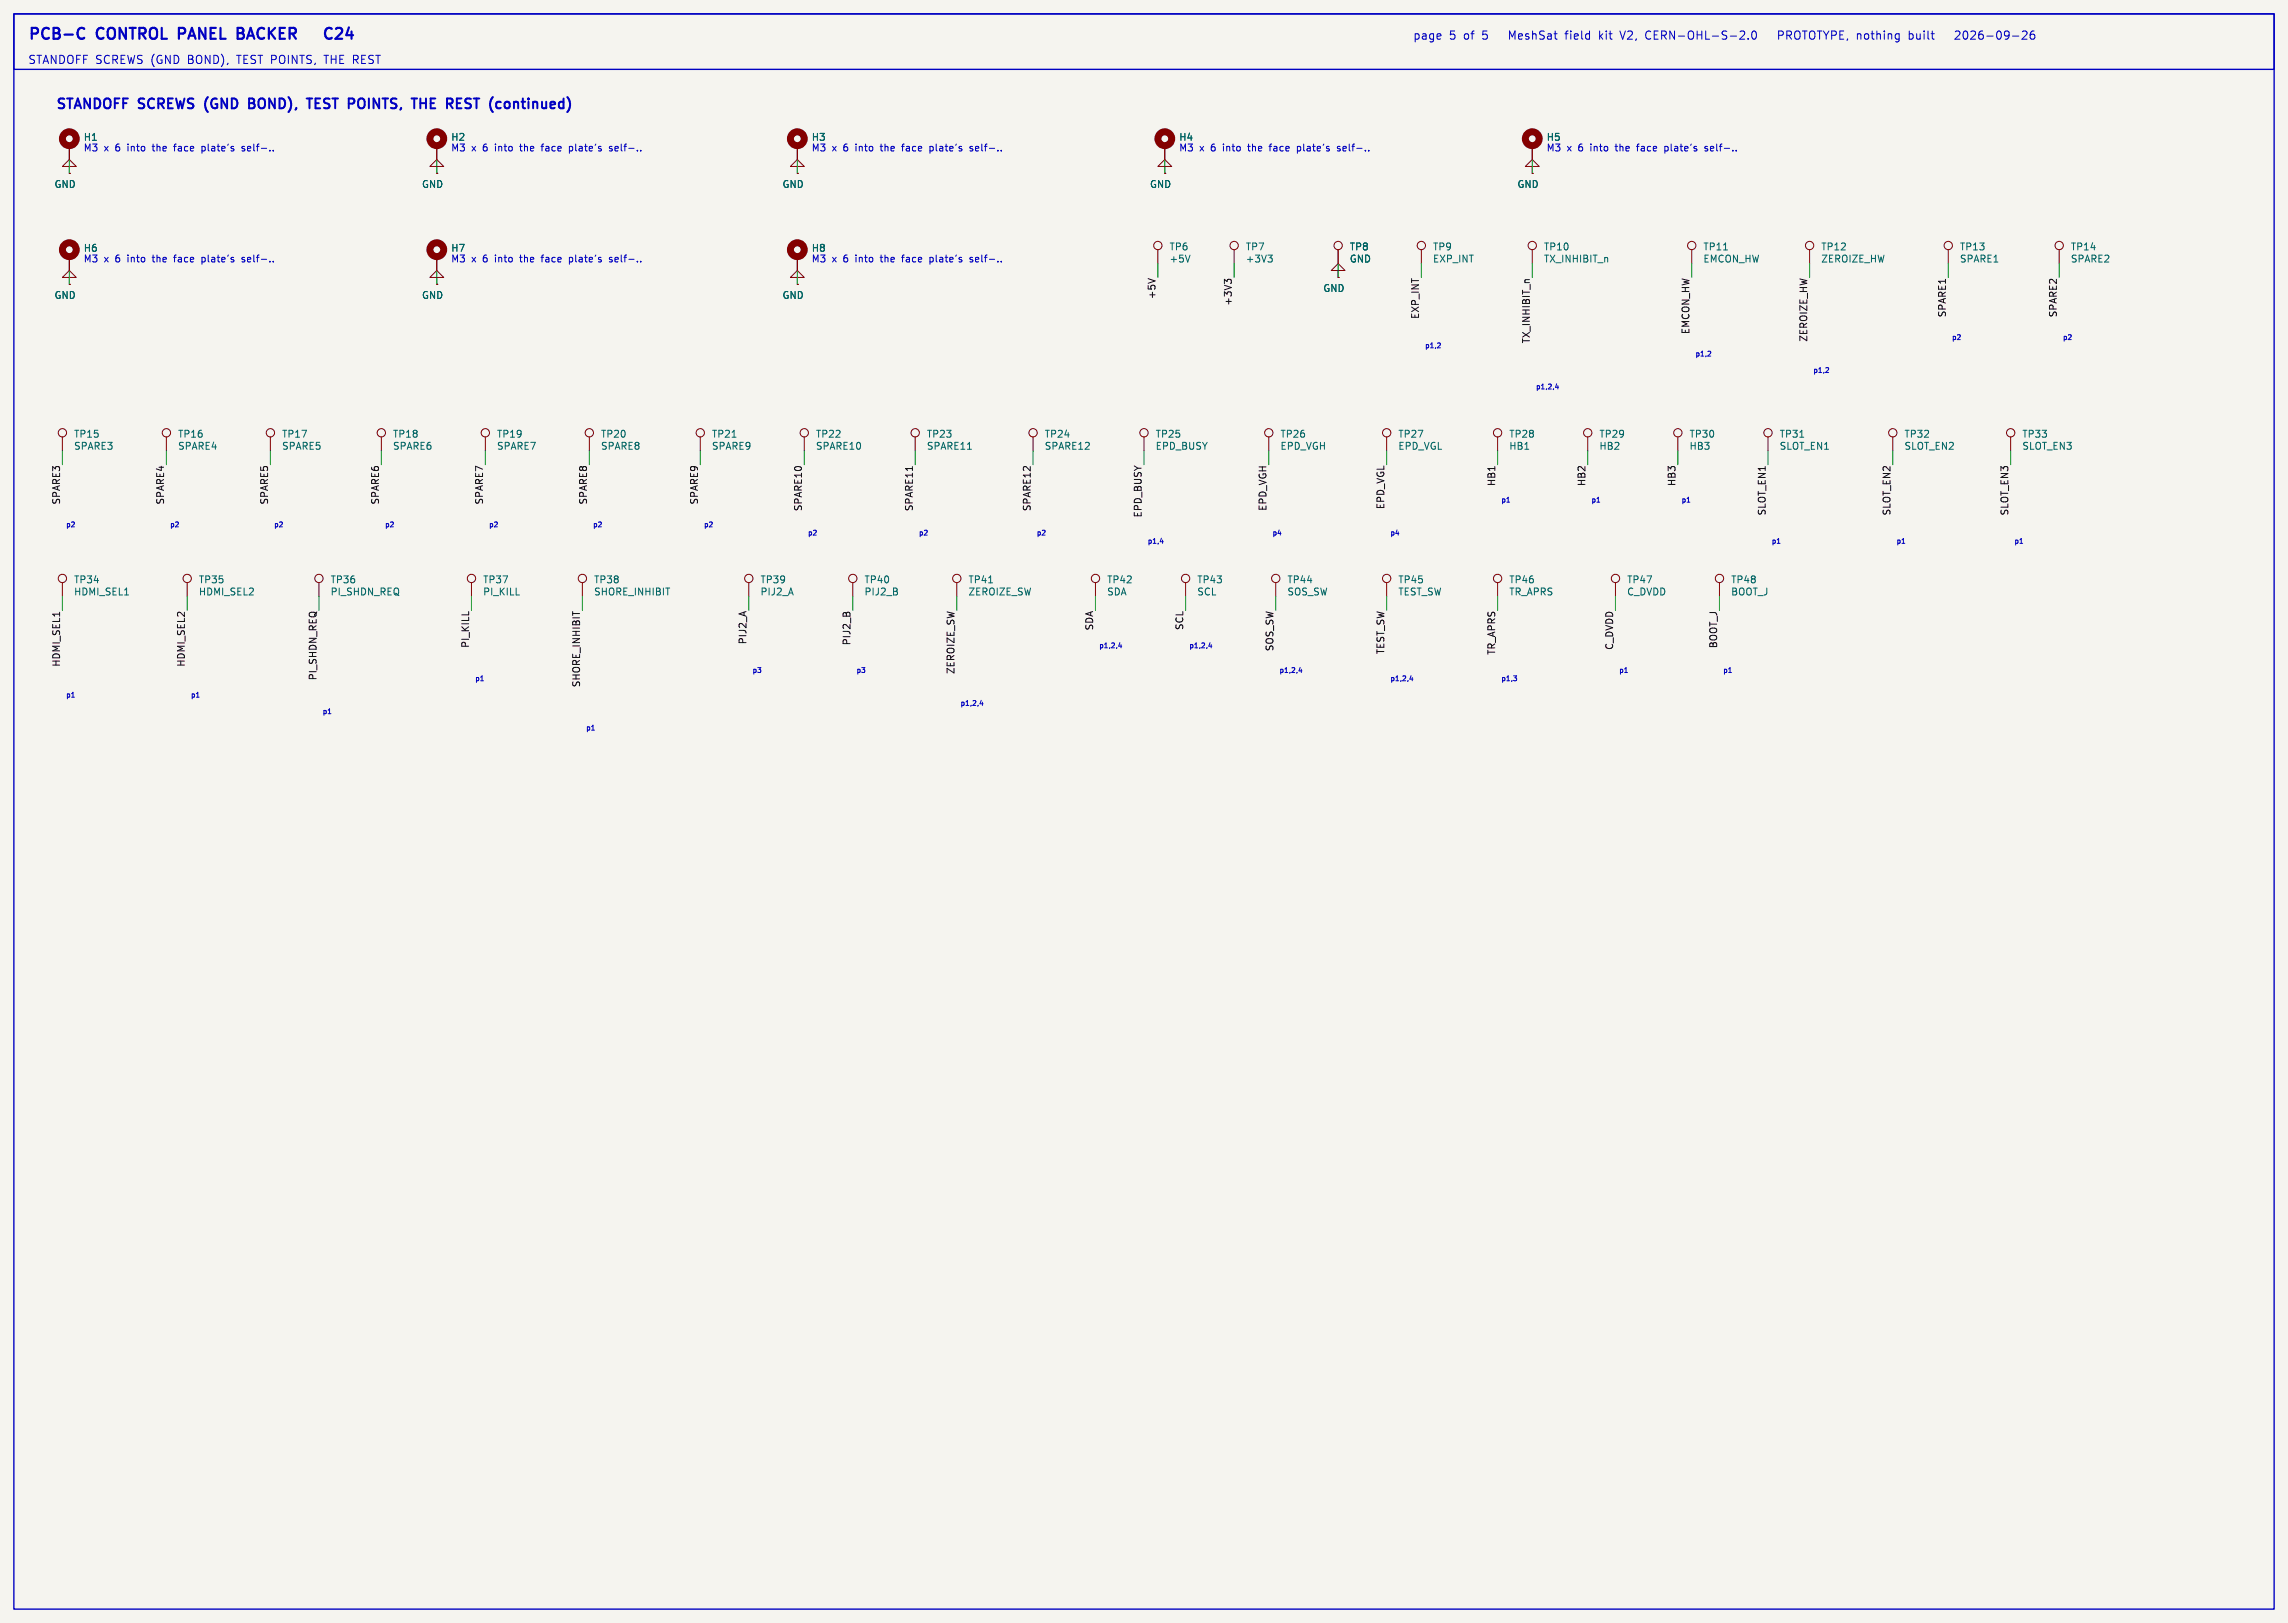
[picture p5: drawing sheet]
<svg xmlns="http://www.w3.org/2000/svg" width="419mm" height="297mm" viewBox="0 0 419 297" stroke-linecap="round" stroke-linejoin="round" font-family="sans-serif">
<defs><g id="words">
<g font-size="2.8" fill="#0000c2">
<text x="5.1" y="7.4">PCB-C</text>
<text x="17.9" y="7.4">CONTROL</text>
<text x="33.6" y="7.4">PANEL</text>
<text x="45.2" y="7.4">BACKER</text>
<text x="63.7" y="7.4">C24</text>
</g>
<g font-size="2.5" fill="#0000c2">
<text x="10.2" y="20.1">STANDOFF SCREWS</text>
<text x="38.3" y="20.1">(GND</text>
<text x="47.1" y="20.1">BOND),</text>
<text x="58.6" y="20.1">TEST</text>
<text x="66.8" y="20.1">POINTS,</text>
<text x="79.3" y="20.1">THE</text>
<text x="86.3" y="20.1">REST</text>
<text x="94.9" y="20.1">(continued)</text>
</g>
<g font-size="2.1" fill="#0000c2">
<text x="5.1" y="11.8">STANDOFF SCREWS (GND</text>
<text x="34.6" y="11.8">BOND),</text>
<text x="43.7" y="11.8">TEST POINTS,</text>
<text x="60" y="11.8">THE REST</text>
<text x="258.8" y="7.4">page</text>
<text x="265.4" y="7.4">5</text>
<text x="268.2" y="7.4">of</text>
<text x="271.7" y="7.4">5</text>
<text x="277" y="7.4">MeshSat</text>
<text x="287.5" y="7.4">field</text>
<text x="293.8" y="7.4">kit</text>
<text x="297.9" y="7.4">V2,</text>
<text x="302.6" y="7.4">CERN-OHL-S-2.0</text>
<text x="327.4" y="7.4">PROTOTYPE, nothing</text>
<text x="351.6" y="7.4">built</text>
<text x="360.6" y="7.4">2026-09-26</text>
</g>
<g font-size="1.8" fill="#0000c2">
<text x="15.2" y="27.8">M3</text>
<text x="19.1" y="27.8">x</text>
<text x="21.3" y="27.8">6</text>
<text x="23.7" y="27.8">into</text>
<text x="28.5" y="27.8">the</text>
<text x="32.6" y="27.8">face</text>
<text x="37.8" y="27.8">plate's</text>
<text x="45.4" y="27.8">self-..</text>
<text x="82.5" y="27.8">M3</text>
<text x="86.4" y="27.8">x</text>
<text x="88.6" y="27.8">6</text>
<text x="91" y="27.8">into</text>
<text x="95.8" y="27.8">the</text>
<text x="99.9" y="27.8">face</text>
<text x="105.1" y="27.8">plate's</text>
<text x="112.7" y="27.8">self-..</text>
<text x="148.6" y="27.8">M3</text>
<text x="152.4" y="27.8">x</text>
<text x="154.6" y="27.8">6</text>
<text x="157" y="27.8">into</text>
<text x="161.8" y="27.8">the</text>
<text x="165.9" y="27.8">face</text>
<text x="171.2" y="27.8">plate's</text>
<text x="178.7" y="27.8">self-..</text>
<text x="215.9" y="27.8">M3</text>
<text x="219.7" y="27.8">x</text>
<text x="221.9" y="27.8">6</text>
<text x="224.3" y="27.8">into</text>
<text x="229.1" y="27.8">the</text>
<text x="233.2" y="27.8">face</text>
<text x="238.5" y="27.8">plate's</text>
<text x="246" y="27.8">self-..</text>
<text x="283.2" y="27.8">M3</text>
<text x="287" y="27.8">x</text>
<text x="289.2" y="27.8">6</text>
<text x="291.6" y="27.8">into</text>
<text x="296.4" y="27.8">the</text>
<text x="300.6" y="27.8">face</text>
<text x="305.8" y="27.8">plate's</text>
<text x="313.4" y="27.8">self-..</text>
<text x="15.2" y="48.1">M3</text>
<text x="19.1" y="48.1">x</text>
<text x="21.3" y="48.1">6</text>
<text x="23.7" y="48.1">into</text>
<text x="28.5" y="48.1">the</text>
<text x="32.6" y="48.1">face</text>
<text x="37.8" y="48.1">plate's</text>
<text x="45.4" y="48.1">self-..</text>
<text x="82.5" y="48.1">M3</text>
<text x="86.4" y="48.1">x</text>
<text x="88.6" y="48.1">6</text>
<text x="91" y="48.1">into</text>
<text x="95.8" y="48.1">the</text>
<text x="99.9" y="48.1">face</text>
<text x="105.1" y="48.1">plate's</text>
<text x="112.7" y="48.1">self-..</text>
<text x="148.6" y="48.1">M3</text>
<text x="152.4" y="48.1">x</text>
<text x="154.6" y="48.1">6</text>
<text x="157" y="48.1">into</text>
<text x="161.8" y="48.1">the</text>
<text x="165.9" y="48.1">face</text>
<text x="171.2" y="48.1">plate's</text>
<text x="178.7" y="48.1">self-..</text>
</g>
<g font-size="1.8" fill="#006464">
<text x="15.2" y="26">H1</text>
<text x="82.6" y="26">H2</text>
<text x="148.6" y="26">H3</text>
<text x="215.9" y="26">H4</text>
<text x="283.2" y="26">H5</text>
<text x="9.9" y="34.6">GND</text>
<text x="77.2" y="34.6">GND</text>
<text x="143.2" y="34.6">GND</text>
<text x="210.5" y="34.6">GND</text>
<text x="277.9" y="34.6">GND</text>
<text x="15.2" y="46.3">H6</text>
<text x="82.6" y="46.3">H7</text>
<text x="148.6" y="46.3">H8</text>
<text x="214.1" y="46">TP6</text>
<text x="228.1" y="46">TP7</text>
<text x="247.1" y="46">TP8</text>
<text x="262.4" y="46">TP9</text>
<text x="282.7" y="46">TP10</text>
<text x="311.9" y="46">TP11</text>
<text x="333.5" y="46">TP12</text>
<text x="358.9" y="46">TP13</text>
<text x="379.2" y="46">TP14</text>
<text x="214.1" y="48.3">+5V</text>
<text x="228.1" y="48.3">+3V3</text>
<text x="242.3" y="53.7">GND</text>
<text x="247.1" y="48.3">GND</text>
<text x="262.4" y="48.3">EXP_INT</text>
<text x="282.7" y="48.3">TX_INHIBIT_n</text>
<text x="311.9" y="48.3">EMCON_HW</text>
<text x="333.5" y="48.3">ZEROIZE_HW</text>
<text x="358.9" y="48.3">SPARE1</text>
<text x="379.2" y="48.3">SPARE2</text>
<text x="9.9" y="54.9">GND</text>
<text x="77.2" y="54.9">GND</text>
<text x="143.2" y="54.9">GND</text>
<text x="13.5" y="80.3">TP15</text>
<text x="13.5" y="82.5">SPARE3</text>
<text x="32.5" y="80.3">TP16</text>
<text x="32.5" y="82.5">SPARE4</text>
<text x="51.6" y="80.3">TP17</text>
<text x="51.6" y="82.5">SPARE5</text>
<text x="71.9" y="80.3">TP18</text>
<text x="71.9" y="82.5">SPARE6</text>
<text x="90.9" y="80.3">TP19</text>
<text x="90.9" y="82.5">SPARE7</text>
<text x="110" y="80.3">TP20</text>
<text x="110" y="82.5">SPARE8</text>
<text x="130.3" y="80.3">TP21</text>
<text x="130.3" y="82.5">SPARE9</text>
<text x="149.4" y="82.5">SPARE10</text>
<text x="149.4" y="80.3">TP22</text>
<text x="169.7" y="82.5">SPARE11</text>
<text x="169.7" y="80.3">TP23</text>
<text x="191.3" y="82.5">SPARE12</text>
<text x="191.3" y="80.3">TP24</text>
<text x="211.6" y="80.3">TP25</text>
<text x="211.6" y="82.5">EPD_BUSY</text>
<text x="234.4" y="82.5">EPD_VGH</text>
<text x="234.4" y="80.3">TP26</text>
<text x="256" y="82.5">EPD_VGL</text>
<text x="256" y="80.3">TP27</text>
<text x="276.4" y="80.3">TP28</text>
<text x="276.4" y="82.5">HB1</text>
<text x="292.9" y="80.3">TP29</text>
<text x="292.9" y="82.5">HB2</text>
<text x="309.4" y="80.3">TP30</text>
<text x="309.4" y="82.5">HB3</text>
<text x="325.9" y="82.5">SLOT_EN1</text>
<text x="325.9" y="80.3">TP31</text>
<text x="348.7" y="82.5">SLOT_EN2</text>
<text x="348.7" y="80.3">TP32</text>
<text x="370.3" y="82.5">SLOT_EN3</text>
<text x="370.3" y="80.3">TP33</text>
<text x="13.5" y="107">TP34</text>
<text x="36.3" y="107">TP35</text>
<text x="60.5" y="107">TP36</text>
<text x="88.4" y="107">TP37</text>
<text x="108.7" y="107">TP38</text>
<text x="139.2" y="107">TP39</text>
<text x="158.2" y="107">TP40</text>
<text x="177.3" y="107">TP41</text>
<text x="202.7" y="107">TP42</text>
<text x="219.2" y="107">TP43</text>
<text x="235.7" y="107">TP44</text>
<text x="256" y="107">TP45</text>
<text x="276.4" y="107">TP46</text>
<text x="297.9" y="107">TP47</text>
<text x="317" y="107">TP48</text>
<text x="13.5" y="109.2">HDMI_SEL1</text>
<text x="36.3" y="109.2">HDMI_SEL2</text>
<text x="60.5" y="109.2">PI_SHDN_REQ</text>
<text x="88.4" y="109.2">PI_KILL</text>
<text x="108.7" y="109.2">SHORE_INHIBIT</text>
<text x="139.2" y="109.2">PIJ2_A</text>
<text x="158.2" y="109.2">PIJ2_B</text>
<text x="177.3" y="109.2">ZEROIZE_SW</text>
<text x="202.7" y="109.2">SDA</text>
<text x="219.2" y="109.2">SCL</text>
<text x="235.7" y="109.2">SOS_SW</text>
<text x="256" y="109.2">TEST_SW</text>
<text x="276.4" y="109.2">TR_APRS</text>
<text x="297.9" y="109.2">C_DVDD</text>
<text x="317" y="109.2">BOOT_J</text>
</g>
<g font-size="1.8" fill="#0f0f0f">
<text x="211.7" y="54.9" transform="rotate(-90 211.7 54.9)">+5V</text>
<text x="225.7" y="56.1" transform="rotate(-90 225.7 56.1)">+3V3</text>
<text x="260" y="58.5" transform="rotate(-90 260 58.5)">EXP_INT</text>
<text x="356.5" y="58.2" transform="rotate(-90 356.5 58.2)">SPARE1</text>
<text x="376.8" y="58.2" transform="rotate(-90 376.8 58.2)">SPARE2</text>
<text x="280.3" y="63" transform="rotate(-90 280.3 63)">TX_INHIBIT_n</text>
<text x="309.5" y="61.3" transform="rotate(-90 309.5 61.3)">EMCON_HW</text>
<text x="331.1" y="62.7" transform="rotate(-90 331.1 62.7)">ZEROIZE_HW</text>
<text x="274" y="89.1" transform="rotate(-90 274 89.1)">HB1</text>
<text x="290.5" y="89.1" transform="rotate(-90 290.5 89.1)">HB2</text>
<text x="307" y="89.1" transform="rotate(-90 307 89.1)">HB3</text>
<text x="11.1" y="92.5" transform="rotate(-90 11.1 92.5)">SPARE3</text>
<text x="30.1" y="92.5" transform="rotate(-90 30.1 92.5)">SPARE4</text>
<text x="49.2" y="92.5" transform="rotate(-90 49.2 92.5)">SPARE5</text>
<text x="69.5" y="92.5" transform="rotate(-90 69.5 92.5)">SPARE6</text>
<text x="88.6" y="92.5" transform="rotate(-90 88.6 92.5)">SPARE7</text>
<text x="107.6" y="92.5" transform="rotate(-90 107.6 92.5)">SPARE8</text>
<text x="127.9" y="92.5" transform="rotate(-90 127.9 92.5)">SPARE9</text>
<text x="147" y="93.7" transform="rotate(-90 147 93.7)">SPARE10</text>
<text x="167.3" y="93.7" transform="rotate(-90 167.3 93.7)">SPARE11</text>
<text x="188.9" y="93.7" transform="rotate(-90 188.9 93.7)">SPARE12</text>
<text x="209.2" y="94.8" transform="rotate(-90 209.2 94.8)">EPD_BUSY</text>
<text x="232.1" y="93.6" transform="rotate(-90 232.1 93.6)">EPD_VGH</text>
<text x="253.7" y="93.3" transform="rotate(-90 253.7 93.3)">EPD_VGL</text>
<text x="323.5" y="94.5" transform="rotate(-90 323.5 94.5)">SLOT_EN1</text>
<text x="346.4" y="94.5" transform="rotate(-90 346.4 94.5)">SLOT_EN2</text>
<text x="368" y="94.5" transform="rotate(-90 368 94.5)">SLOT_EN3</text>
<text x="86" y="118.7" transform="rotate(-90 86 118.7)">PI_KILL</text>
<text x="136.8" y="118.1" transform="rotate(-90 136.8 118.1)">PIJ2_A</text>
<text x="155.9" y="118.3" transform="rotate(-90 155.9 118.3)">PIJ2_B</text>
<text x="200.3" y="115.5" transform="rotate(-90 200.3 115.5)">SDA</text>
<text x="216.8" y="115.5" transform="rotate(-90 216.8 115.5)">SCL</text>
<text x="233.3" y="119.3" transform="rotate(-90 233.3 119.3)">SOS_SW</text>
<text x="253.7" y="119.9" transform="rotate(-90 253.7 119.9)">TEST_SW</text>
<text x="295.6" y="119.1" transform="rotate(-90 295.6 119.1)">C_DVDD</text>
<text x="314.6" y="118.8" transform="rotate(-90 314.6 118.8)">BOOT_J</text>
<text x="11.1" y="122.2" transform="rotate(-90 11.1 122.2)">HDMI_SEL1</text>
<text x="33.9" y="122.2" transform="rotate(-90 33.9 122.2)">HDMI_SEL2</text>
<text x="58.1" y="124.7" transform="rotate(-90 58.1 124.7)">PI_SHDN_REQ</text>
<text x="106.3" y="125.9" transform="rotate(-90 106.3 125.9)">SHORE_INHIBIT</text>
<text x="174.9" y="123.5" transform="rotate(-90 174.9 123.5)">ZEROIZE_SW</text>
<text x="274" y="120" transform="rotate(-90 274 120)">TR_APRS</text>
</g>
<g font-size="1.3" fill="#0000c2">
<text x="260.9" y="63.8">p1,2</text>
<text x="310.5" y="65.3">p1,2</text>
<text x="357.5" y="62.3">p2</text>
<text x="377.8" y="62.3">p2</text>
<text x="281.3" y="71.3">p1,2,4</text>
<text x="332.1" y="68.3">p1,2</text>
<text x="274.9" y="92.1">p1</text>
<text x="291.4" y="92.1">p1</text>
<text x="307.9" y="92.1">p1</text>
<text x="12" y="96.6">p2</text>
<text x="31.1" y="96.6">p2</text>
<text x="50.1" y="96.6">p2</text>
<text x="70.5" y="96.6">p2</text>
<text x="89.5" y="96.6">p2</text>
<text x="108.5" y="96.6">p2</text>
<text x="128.9" y="96.6">p2</text>
<text x="147.9" y="98.1">p2</text>
<text x="168.2" y="98.1">p2</text>
<text x="189.8" y="98.1">p2</text>
<text x="210.1" y="99.6">p1,4</text>
<text x="233" y="98.1">p4</text>
<text x="254.6" y="98.1">p4</text>
<text x="324.4" y="99.6">p1</text>
<text x="347.3" y="99.6">p1</text>
<text x="368.9" y="99.6">p1</text>
<text x="201.3" y="118.7">p1,2,4</text>
<text x="217.8" y="118.7">p1,2,4</text>
<text x="87" y="124.8">p1</text>
<text x="137.8" y="123.3">p3</text>
<text x="156.8" y="123.3">p3</text>
<text x="234.3" y="123.3">p1,2,4</text>
<text x="254.6" y="124.8">p1,2,4</text>
<text x="274.9" y="124.8">p1,3</text>
<text x="296.5" y="123.3">p1</text>
<text x="315.6" y="123.3">p1</text>
<text x="12" y="127.8">p1</text>
<text x="34.9" y="127.8">p1</text>
<text x="59" y="130.8">p1</text>
<text x="175.9" y="129.3">p1,2,4</text>
<text x="107.3" y="133.8">p1</text>
</g>
</g></defs>
<path d="M0 -.1h419.1v297.3h-419.1z" fill="#f5f4ef" stroke="#f5f4ef" stroke-width=".18"/>
<g fill="none" stroke="#840000" stroke-width=".18">
<path d="M12.7 30.5h1.3l-1.3-1.3-1.3 1.3h1.3v1.2M12.7 31.7h.1M12.7 26.7v2.5M80 30.5h1.3l-1.3-1.3-1.3 1.3h1.3v1.2M80 31.7h.1M80 26.7v2.5M146 30.5h1.3l-1.3-1.3-1.2 1.3h1.2v1.2M146 31.7h.1M146 26.7v2.5M213.4 30.5h1.2l-1.2-1.3-1.3 1.3h1.3v1.2M213.4 31.7h.1M213.4 26.7v2.5"/>
<path d="M280.7 30.5h1.2l-1.2-1.3-1.3 1.3h1.3v1.2M280.7 31.7h.1M280.7 26.7v2.5M12.7 50.8h1.3l-1.3-1.3-1.3 1.3h1.3v1.3M12.7 52.1h.1M12.7 47v2.5M80 50.8h1.3l-1.3-1.3-1.3 1.3h1.3v1.3M80 52.1h.1M80 47v2.5M146 50.8h1.3l-1.3-1.3-1.2 1.3h1.2v1.3M146 52.1h.1M146 47v2.5"/>
<path d="M212.1 45.7v2.6M226.1 45.7v2.6M245.1 49.5h1.3l-1.3-1.2-1.3 1.2h1.3v1.3M245.1 50.8h.1M245.1 45.7v2.6M260.3 45.7v2.6M280.7 45.7v2.6M309.9 45.7v2.6M331.5 45.7v2.6M356.9 45.7v2.6M377.2 45.7v2.6M11.4 80v2.5"/>
<path d="M30.5 80v2.5M49.5 80v2.5M69.8 80v2.5M88.9 80v2.5M107.9 80v2.5M128.3 80v2.5M147.3 80v2.5M167.6 80v2.5M189.2 80v2.5M209.5 80v2.5M232.4 80v2.5M254 80v2.5"/>
<path d="M274.3 80v2.5M290.8 80v2.5M307.3 80v2.5M323.8 80v2.5M346.7 80v2.5M368.3 80v2.5M11.4 106.7v2.5M34.3 106.7v2.5M58.4 106.7v2.5M86.4 106.7v2.5M106.7 106.7v2.5M137.2 106.7v2.5"/>
<path d="M156.2 106.7v2.5M175.3 106.7v2.5M200.7 106.7v2.5M217.2 106.7v2.5M233.7 106.7v2.5M254 106.7v2.5M274.3 106.7v2.5M295.9 106.7v2.5M315 106.7v2.5"/>
<circle cx="212.1" cy="45" r=".76"/>
<circle cx="226.1" cy="45" r=".76"/>
<circle cx="245.1" cy="45" r=".76"/>
<circle cx="260.4" cy="45" r=".76"/>
<circle cx="280.7" cy="45" r=".76"/>
<circle cx="309.9" cy="45" r=".76"/>
<circle cx="331.5" cy="45" r=".76"/>
<circle cx="356.9" cy="45" r=".76"/>
<circle cx="377.2" cy="45" r=".76"/>
<circle cx="11.4" cy="79.2" r=".76"/>
<circle cx="30.5" cy="79.2" r=".76"/>
<circle cx="49.5" cy="79.2" r=".76"/>
<circle cx="69.8" cy="79.2" r=".76"/>
<circle cx="88.9" cy="79.2" r=".76"/>
<circle cx="107.9" cy="79.2" r=".76"/>
<circle cx="128.3" cy="79.2" r=".76"/>
<circle cx="147.3" cy="79.2" r=".76"/>
<circle cx="167.6" cy="79.2" r=".76"/>
<circle cx="189.2" cy="79.2" r=".76"/>
<circle cx="209.5" cy="79.2" r=".76"/>
<circle cx="232.4" cy="79.2" r=".76"/>
<circle cx="254" cy="79.2" r=".76"/>
<circle cx="274.3" cy="79.2" r=".76"/>
<circle cx="290.8" cy="79.2" r=".76"/>
<circle cx="307.3" cy="79.2" r=".76"/>
<circle cx="323.9" cy="79.2" r=".76"/>
<circle cx="346.7" cy="79.2" r=".76"/>
<circle cx="368.3" cy="79.2" r=".76"/>
<circle cx="11.4" cy="105.9" r=".76"/>
<circle cx="34.3" cy="105.9" r=".76"/>
<circle cx="58.4" cy="105.9" r=".76"/>
<circle cx="86.4" cy="105.9" r=".76"/>
<circle cx="106.7" cy="105.9" r=".76"/>
<circle cx="137.2" cy="105.9" r=".76"/>
<circle cx="156.2" cy="105.9" r=".76"/>
<circle cx="175.3" cy="105.9" r=".76"/>
<circle cx="200.7" cy="105.9" r=".76"/>
<circle cx="217.2" cy="105.9" r=".76"/>
<circle cx="233.7" cy="105.9" r=".76"/>
<circle cx="254" cy="105.9" r=".76"/>
<circle cx="274.3" cy="105.9" r=".76"/>
<circle cx="295.9" cy="105.9" r=".76"/>
<circle cx="315" cy="105.9" r=".76"/>
</g>
<path d="M218 46.7l-.4 1.3M232.3 46.7h.7l-.4 .5M232.8 47.2l.2 .2v.3l-.2 .3M315.7 45.8h.7M134.1 80.1h.7M177.2 82.3h.7M329.7 80.1h.7M181.1 106.7h.7" fill="none" stroke="#006464" stroke-width=".18"/>
<g fill="none" stroke="#840000" stroke-width="1.3">
<circle cx="12.7" cy="25.4" r="1.27"/>
<circle cx="80" cy="25.4" r="1.27"/>
<circle cx="146.1" cy="25.4" r="1.27"/>
<circle cx="213.4" cy="25.4" r="1.27"/>
<circle cx="280.7" cy="25.4" r="1.27"/>
<circle cx="12.7" cy="45.7" r="1.27"/>
<circle cx="80" cy="45.7" r="1.27"/>
<circle cx="146" cy="45.7" r="1.27"/>
</g>
<path d="M210.3 51l1.3 .4M224.8 51.6l-.5-.5v.8M224.8 51.4l.2-.3h.3l.2 .3M167.1 85.4v.8" fill="none" stroke="#0f0f0f" stroke-width=".18"/>
<g fill="none" stroke="#009600" stroke-width=".18">
<path d="M12.7 29.2v2.5M80 29.2v2.5M146 29.2v2.5M213.4 29.2v2.5M280.7 29.2v2.5M12.7 49.5v2.6M80 49.5v2.6M146 49.5v2.6M212.1 48.3v2.5M226.1 48.3v2.5M245.1 48.3v2.5M260.3 48.3v2.5"/>
<path d="M280.7 48.3v2.5M309.9 48.3v2.5M331.5 48.3v2.5M356.9 48.3v2.5M377.2 48.3v2.5M11.4 82.5v2.6M30.5 82.5v2.6M49.5 82.5v2.6M69.8 82.5v2.6M88.9 82.5v2.6M107.9 82.5v2.6M128.3 82.5v2.6"/>
<path d="M147.3 82.5v2.6M167.6 82.5v2.6M189.2 82.5v2.6M209.5 82.5v2.6M232.4 82.5v2.6M254 82.5v2.6M274.3 82.5v2.6M290.8 82.5v2.6M307.3 82.5v2.6M323.8 82.5v2.6M346.7 82.5v2.6M368.3 82.5v2.6"/>
<path d="M11.4 109.2v2.6M34.3 109.2v2.6M58.4 109.2v2.6M86.4 109.2v2.6M106.7 109.2v2.6M137.2 109.2v2.6M156.2 109.2v2.6M175.3 109.2v2.6M200.7 109.2v2.6M217.2 109.2v2.6M233.7 109.2v2.6M254 109.2v2.6"/>
<path d="M274.3 109.2v2.6M295.9 109.2v2.6M315 109.2v2.6"/>
</g>
<g fill="none" stroke="#0000c2" stroke-width=".18">
<path d="M286.7 6.2h.5M293 5.7v1.5M293.2 6.6l.4 .6M293.6 6.2l-.6 .5M296.7 5.7l.5 1.5M301.5 6.8l.2 .3 .4 .1M302.1 5.7h-.4l-.2 .3M320.2 7v.2M321 5.8l.2-.1a.8 .8 0 0 1 .5 .7 .8 .8 0 0 1-.5 .8l-.2-.2-.1-.4zM325.8 6.5l.7-.1 .2-.2-.1-.4-.2-.1h-.6v1.5M349.7 6.2h.5l.2 .3v.4l-.1 .2h-.6M349.7 5.7v1.5"/>
<path d="M358.2 5.8l.5-.1 .2 .1 .1 .3-.9 1.1h.9M359.9 5.7a.94 .94 0 0 0 0 1.5M371.9 6.5l.3-.3 .4 .1 .1 .2v.4l-.3 .3-.4-.1-.1-.2M372.6 5.7a.59 .59 0 0 0-.7 .6M31.8 26.8h.5M32 26.4v1.2M37 26.8v1.3M37 27.6h.4M37.4 26.8l-.4 .1M44.8 26.9l-.3-.1-.2 .2 .6 .4M44.9 27.5l-.2 .1h-.4M99.1 26.8h.5"/>
<path d="M99.3 26.4v1.2M104.3 27.6h.4M104.3 26.8v1.3M104.7 26.8l-.4 .1M112.1 26.9l-.3-.1-.2 .2 .6 .4M112.2 27.5l-.2 .1h-.4M165.1 26.8h.5M165.4 26.4l-.1 1.2M170.3 27.6h.4M170.3 26.8v1.3M170.7 26.8l-.4 .1M178.1 26.9l-.3-.1-.1 .2 .5 .4"/>
<path d="M178.2 27.5l-.2 .1h-.3M232.4 26.8h.5M232.7 26.4l-.1 1.2M237.7 27.6h.3M237.7 26.8v1.3M238 26.8l-.3 .1M245.5 26.9l-.4-.1-.1 .2 .5 .4M245.5 27.5l-.2 .1h-.3M299.8 26.8h.4M300 26.4l-.1 1.2M305 27.6h.3M305 26.8v1.3"/>
<path d="M305.3 26.8l-.3 .1M312.8 26.9l-.3-.1-.2 .2 .5 .4M312.8 27.5l-.2 .1h-.3M31.8 47.1h.5M32 46.8v1.2M37 47.1v1.3M37 47.9l.4 .1M37.4 47.1l-.4 .1M44.8 47.2l-.3-.1-.2 .3 .6 .3M44.9 47.8l-.2 .2-.4-.1M99.1 47.1h.5M99.3 46.8v1.2"/>
<path d="M104.3 47.9l.4 .1M104.3 47.1v1.3M104.7 47.1l-.4 .1M112.1 47.2l-.3-.1-.2 .3 .6 .3M112.2 47.8l-.2 .2-.4-.1M165.1 47.1h.5M165.4 46.8l-.1 1.2M170.3 47.9l.4 .1M170.3 47.1v1.3M170.7 47.1l-.4 .1M178.1 47.2l-.3-.1-.1 .3 .5 .3M178.2 47.8l-.2 .2-.3-.1"/>
<path d="M263.8 62.8v.4l-.5 .5h.5M284.9 70.9h.6M285.4 70.6v.6M313.3 64.3v.4l-.5 .5h.6M334.9 67.4v.3l-.5 .5h.6M212.5 99.2h.6M276 92h.5M292.5 92h.5M309 92h.5M325.5 99.5h.6M348.4 99.5h.5M370 99.5h.5"/>
<path d="M204.9 118.3h.6M205.3 118v.6M221.4 118.3h.6M221.9 118v.6M13.1 127.7h.5M36 127.7h.5M60.1 130.7h.5M88 124.7h.6M108.4 133.7h.5M179.5 128.9h.6M179.9 128.6v.6M237.9 122.8h.6"/>
<path d="M238.4 122.5v.6M258.3 124.4h.5M258.7 124.1v.6M277.2 123.8h.6l-.3 .3M277.7 124.1v.5M297.6 123.1h.5M316.6 123.1h.6"/>
</g>
<path d="M14.6 5.2a.7 .7 0 0 1 .8 .1M15.4 6.9a.7 .7 0 0 1-.8 .1M32.8 6.2h.7M33.5 5.1h-.7v2M43.5 5.1h.7l.3 .2M43.5 6.1h.7M44.2 6.1l.3 .1M44.5 7l-1 .1M44.5 5.9l-.3 .2M60.8 5.3a.8 .8 0 0 0-1 0 .8 .8 0 0 0-.3 .9 .75 .75 0 0 0 .4 .8 .75 .75 0 0 0 .9-.1M61.5 5.3l.3-.2 .7 .1a.54 .54 0 0 1 .1 .8l-1.2 1.1h1.3" fill="none" stroke="#0000c2" stroke-width=".4"/>
<g fill="none" stroke="#0000c2" stroke-width=".36">
<path d="M45.6 18.9h.6M46.2 18.9l.3 .1M46.5 18.2l-.3-.2h-.6v1.8l.9-.1M46.5 18.7l-.3 .2M56.2 18h1M57.8 18.9h.6M58.7 18h-.9v1.8h.9M65.9 19.7l.5 .1M66.4 18l-.5 .1M77 18.9h1M78 18v1.8M85.2 19.7l.7 .1"/>
<path d="M86 18l-.6 .1-.2 .4a.66 .66 0 0 0 .7 .5"/>
</g>
<path d="M2.5 2.5h414.1v292.1h-414.1zM2.5 2.5h414.1v10.2h-414.1z" fill="none" stroke="#0000c2" stroke-width=".25"/>
<use href="#words"/>
</svg>
